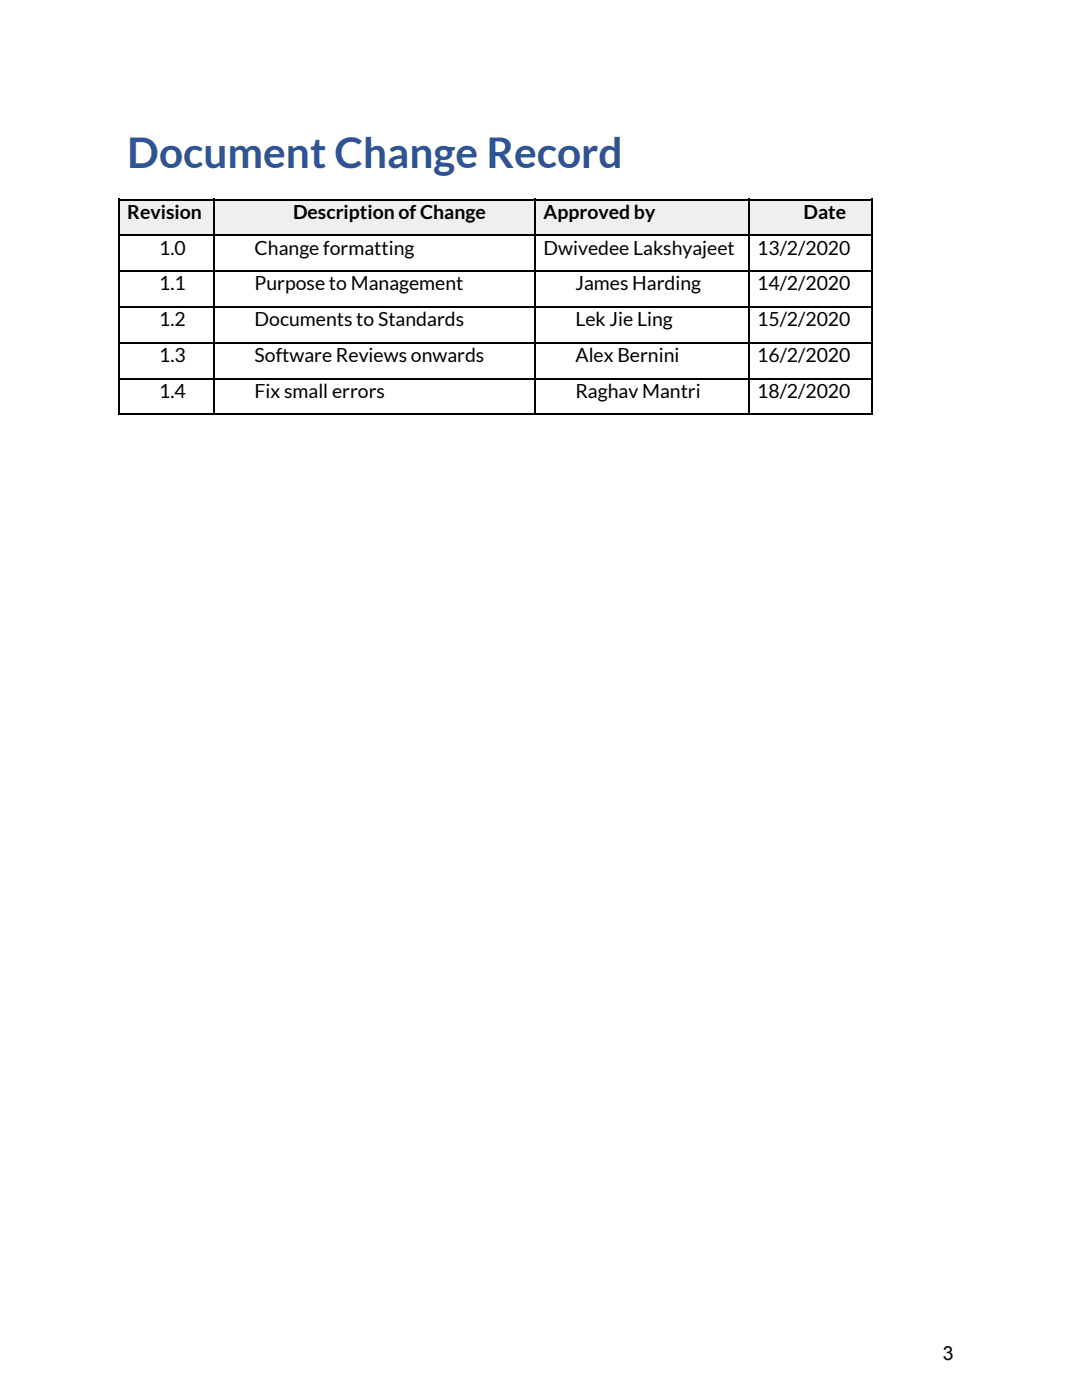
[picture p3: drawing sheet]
<svg xmlns="http://www.w3.org/2000/svg" width="216mm" height="279mm" viewBox="0 0 216 279" stroke-linecap="round" stroke-linejoin="round" font-family="sans-serif">
<defs><g id="words">
<text font-size="8.5" fill="#2f5496" x="25.4" y="33.6">Document Change Record</text>
<g font-size="3.9">
<text x="25.4" y="43.7">Revision</text>
<text x="58.5" y="43.7">Description of Change</text>
<text x="108.5" y="43.7">Approved by</text>
<text x="160.3" y="43.7">Date</text>
<text x="31.7" y="50.8">1.0</text>
<text x="50.8" y="50.8">Change formatting</text>
<text x="108.5" y="50.8">Dwivedee Lakshyajeet</text>
<text x="151.1" y="50.8">13/2/2020</text>
<text x="31.7" y="57.9">1.1</text>
<text x="50.8" y="57.9">Purpose to Management</text>
<text x="114.8" y="57.9">James Harding</text>
<text x="151.1" y="57.9">14/2/2020</text>
<text x="31.7" y="65.1">1.2</text>
<text x="50.8" y="65.1">Documents to Standards</text>
<text x="114.8" y="65.1">Lek Jie Ling</text>
<text x="151.1" y="65.1">15/2/2020</text>
<text x="31.7" y="72.2">1.3</text>
<text x="50.8" y="72.2">Software Reviews onwards</text>
<text x="114.8" y="72.2">Alex Bernini</text>
<text x="151.1" y="72.2">16/2/2020</text>
<text x="31.7" y="79.4">1.4</text>
<text x="50.8" y="79.4">Fix small errors</text>
<text x="114.8" y="79.4">Raghav Mantri</text>
<text x="151.1" y="79.4">18/2/2020</text>
<text x="188.1" y="271.5">3</text>
</g>
</g></defs>
<g fill="#efefef">
<path d="M23.5 39.7h19.1v7.1h-19.1z"/>
<path d="M42.6 39.7h64v7.1h-64z"/>
<path d="M106.6 39.7h42.6v7.1h-42.6z"/>
<path d="M149.2 39.7h24.6v7.1h-24.6z"/>
</g>
<path d="M23.5 39.8h150.6M23.7 39.7v43.1M42.7 39.7v43.1M106.8 39.7v43.1M149.4 39.7v43.1M174 39.7v43.1M23.5 54.1h150.6M23.5 47h150.6M23.5 75.5h150.6M23.5 68.4h150.6M23.5 61.3h150.6M23.5 82.7h150.6" fill="none" stroke="#000" stroke-width=".26"/>
<use href="#words"/>
</svg>
